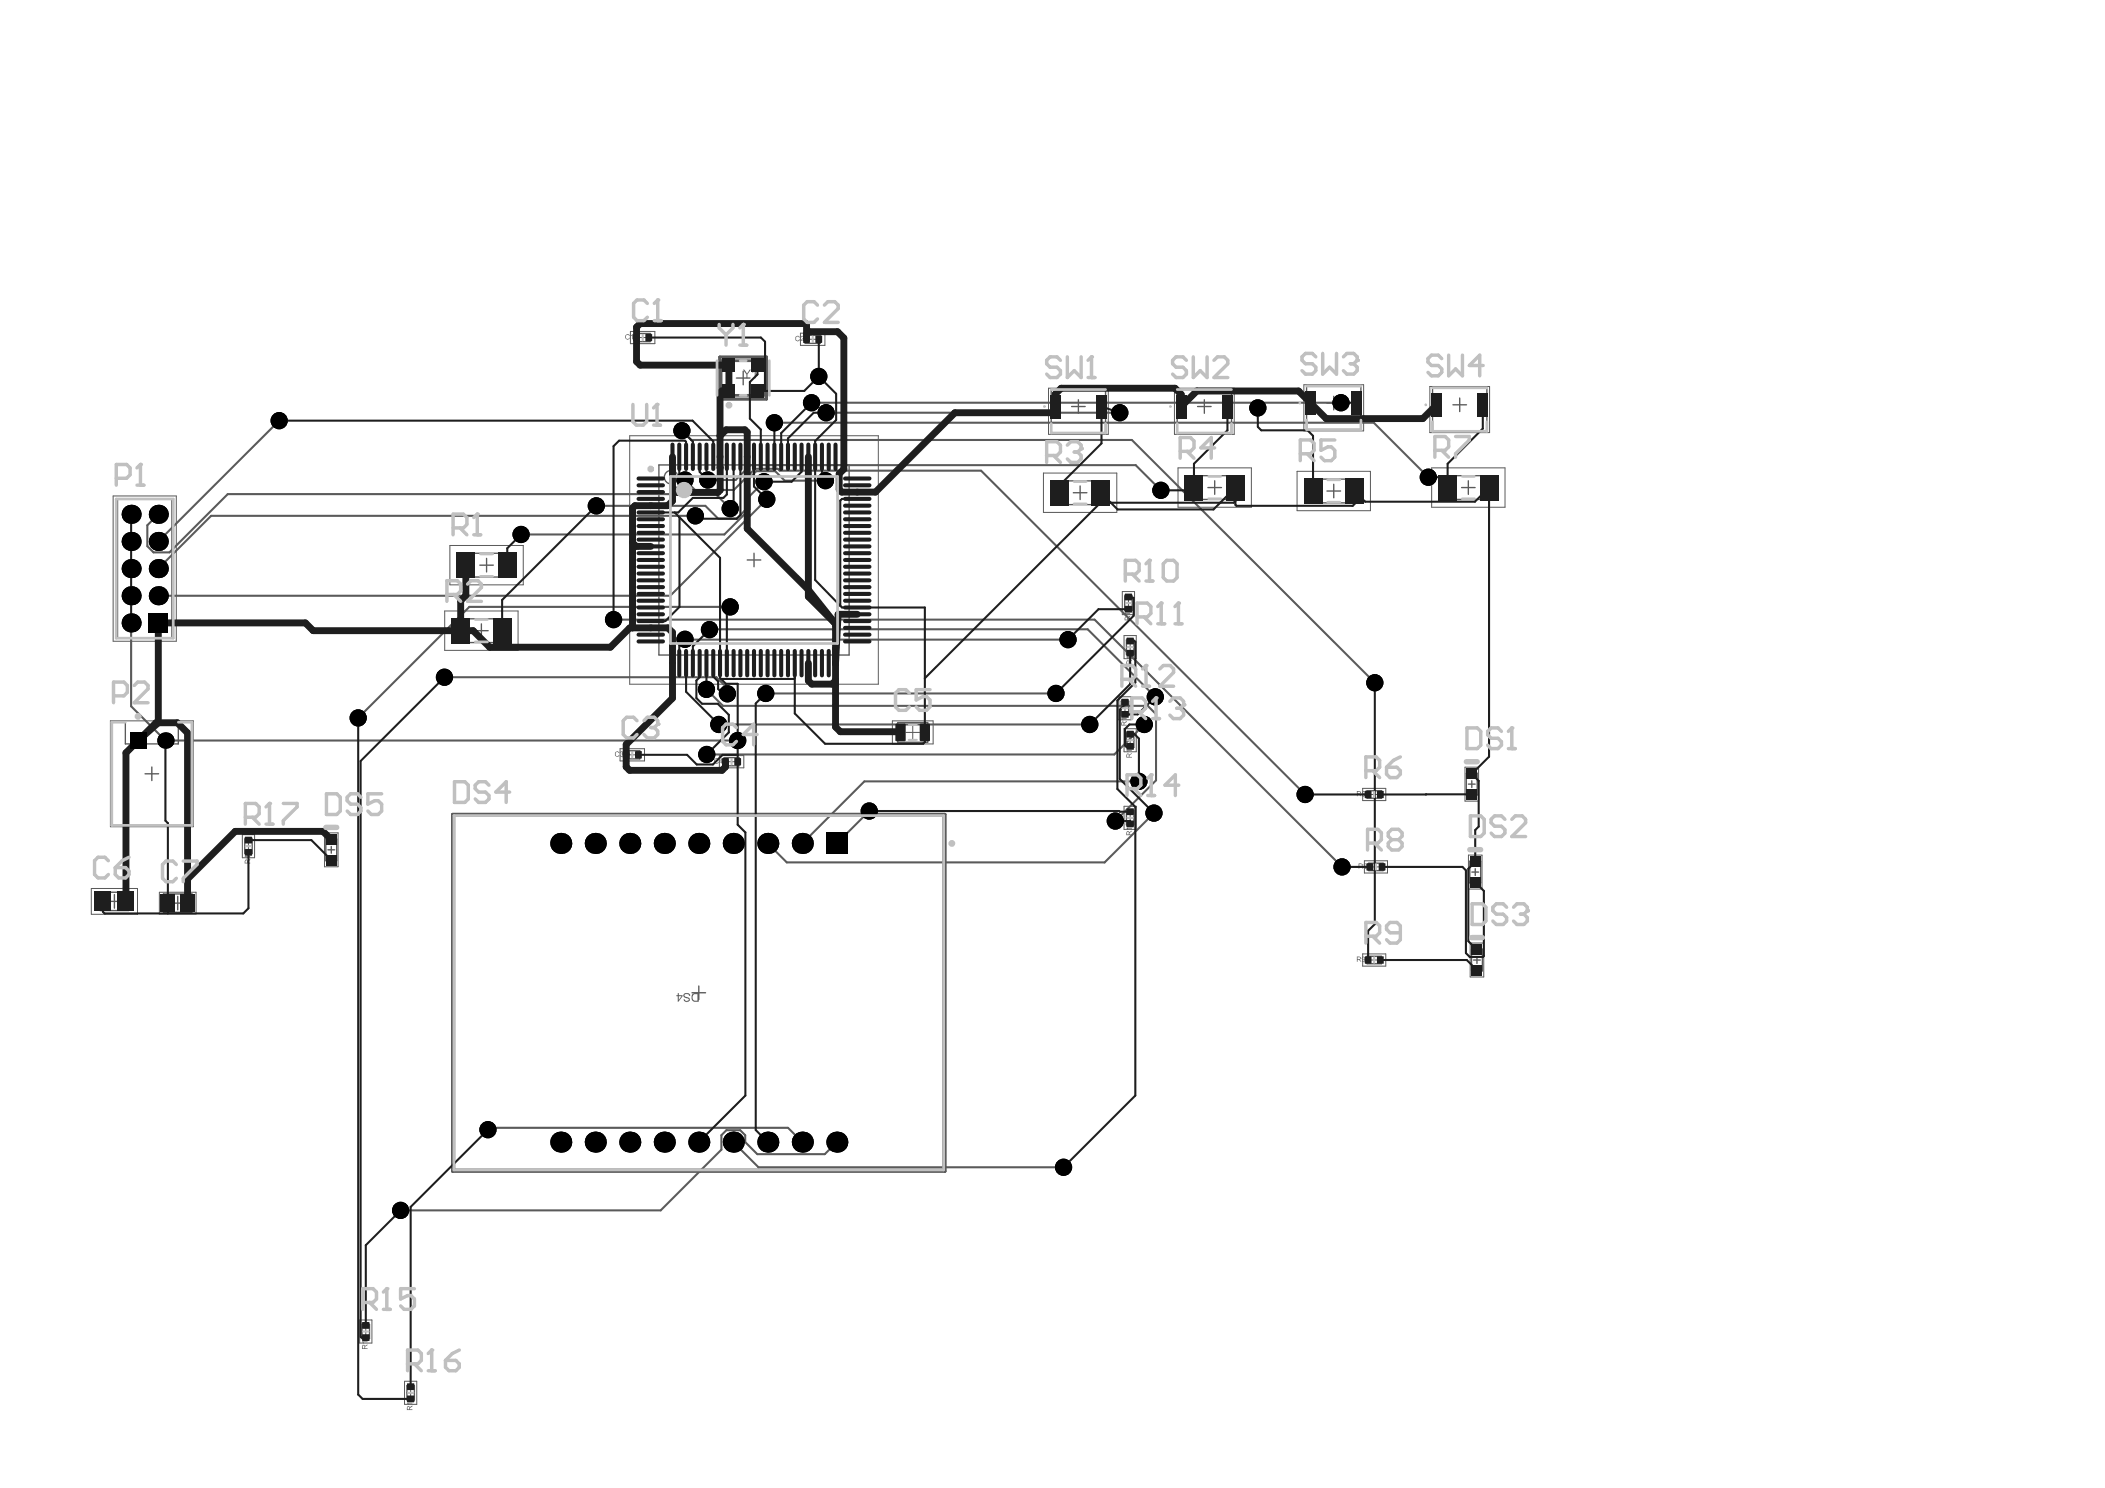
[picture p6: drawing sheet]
<svg xmlns="http://www.w3.org/2000/svg" width="297mm" height="210mm" viewBox="0 0 297 210" stroke-linecap="round" stroke-linejoin="round" font-family="sans-serif">
<g fill="#5a5a5a">
<path d="M88.2 47.3a.34 .34 0 0 1 .4-.2 .34 .34 0 0 1 .3 .3h-.1a.25 .25 0 0 0-.4-.1 .25 .25 0 0 0-.1 .3 .22 .22 0 0 0 .3 .2 .22 .22 0 0 0 .2-.2l.1 .1a.36 .36 0 0 1-.5 .1 .36 .36 0 0 1-.2-.5z"/>
<path d="M89 47.3l.3-.2v.8h-.1v-.6l-.1 .1z"/>
<path d="M112.3 47.5a.34 .34 0 0 1 .6 .1h-.1a.26 .26 0 0 0-.4 0 .26 .26 0 0 0 0 .4v.1h.2l.2-.2h.1a.36 .36 0 0 1-.6 .2 .36 .36 0 0 1 0-.6z"/>
<path d="M113 47.5a.25 .25 0 0 1 .4 0 .25 .25 0 0 1-.2 .4l-.1 .2h.3h-.5l.1-.1a.35 .35 0 0 0 .2-.5l-.1 .1h-.1z"/>
<path d="M86.8 106.2a.34 .34 0 0 1 .3-.2 .34 .34 0 0 1 .3 .2h-.1a.25 .25 0 0 0-.3-.1 .25 .25 0 0 0-.1 .4 .22 .22 0 0 0 .2 .2 .22 .22 0 0 0 .2-.2h.1a.36 .36 0 0 1-.5 .2 .36 .36 0 0 1-.1-.5z"/>
<path d="M87.5 106.1a.23 .23 0 0 1 .3-.1 .23 .23 0 0 1 .1 .4 .23 .23 0 0 1-.1 .3 .23 .23 0 0 1-.3-.1l.1-.1a.15 .15 0 0 0 .2 .2 .15 .15 0 0 0 .1-.2 .15 .15 0 0 0-.2-.1v-.1a.11 .11 0 0 0 .1-.1 .11 .11 0 0 0-.1-.1 .11 .11 0 0 0-.1 .1z"/>
<path d="M100.8 107.1a.34 .34 0 0 1 .6 .1h-.1a.26 .26 0 0 0-.4-.1 .26 .26 0 0 0 0 .4l.1 .1h.2l.1-.1h.1a.36 .36 0 0 1-.5 .2 .36 .36 0 0 1-.1-.6z"/>
<path d="M126.4 102.9a.34 .34 0 0 1 .6 .2h-.1a.26 .26 0 0 0-.4-.1 .26 .26 0 0 0 0 .4l.1 .1h.2l.1-.2 .1 .1a.36 .36 0 0 1-.5 .1 .36 .36 0 0 1-.1-.5z"/>
<path d="M127.1 102.9h.4h-.3v.2a.24 .24 0 0 1 .3 .1 .24 .24 0 0 1-.1 .3 .24 .24 0 0 1-.3-.1 .17 .17 0 0 0 .2 .2 .18 .18 0 0 0 .2-.3 .17 .17 0 0 0-.3 0l-.1-.1z"/>
<path d="M158.7 86.5h.8v.1h-.6l.1 .1-.1 .1z"/>
<path d="M158.9 92.7h.8v.1h-.6l.1 .2h-.1z"/>
<path d="M158.9 92.1h.8v.1h-.6l.1 .2h-.1z"/>
<path d="M158.2 101.3h.8v.1h-.6l.1 .2h-.1z"/>
<path d="M158.3 100.7a.42 .42 0 0 1 .5 .2l.1-.3h.1v.5l-.4-.4a.16 .16 0 0 0-.3 .1 .15 .15 0 0 0 .2 .2v.1l-.2-.1z"/>
<path d="M158.9 105.8h.8v.1h-.6l.1 .2h-.1z"/>
<path d="M159 105.2h.2l.1 .1a.24 .24 0 0 1 .4-.1 .24 .24 0 0 1-.2 .4v-.1a.16 .16 0 0 0 .1-.2 .16 .16 0 0 0-.2-.1 .16 .16 0 0 0-.1 .2l-.1-.1a.12 .12 0 0 0-.1 0 .12 .12 0 0 0-.1 .2h.2l-.1 .1-.2-.2z"/>
<path d="M158.9 116.8h.8v.1h-.6l.1 .1h-.1z"/>
<path d="M51.1 189.2h.8v.1h-.6l.1 .2h-.1z"/>
<path d="M51.1 188.5l.1 .3 .2 .1a.25 .25 0 0 1 .2-.4 .25 .25 0 0 1 .3 .3l-.1 .2h-.1l-.1-.1a.17 .17 0 0 0 .1-.2 .17 .17 0 0 0-.3 0 .17 .17 0 0 0 .1 .2h-.4z"/>
<path d="M57.4 197.9h.8v.1h-.6l.1 .1-.1 .1z"/>
<path d="M34.5 120.8h.8v.1h-.6l.1 .1-.1 .1z"/>
<path d="M34.6 120.1l.5 .2h.2v.1l-.7-.2v.3z"/>
<path d="M101.8 107.1l-.2 .4h.2zM101.8 107l.1 .5h.1l-.1 .2h-.1v-.2h-.3z"/>
<path d="M191.6 111.7v.2h.3a.12 .12 0 0 0 .1-.1 .12 .12 0 0 0-.2-.1zM191.5 111.6h.3a.22 .22 0 0 1 .3 .2 .22 .22 0 0 1-.2 .2l.2 .3-.3-.3h-.2v.3h-.1z"/>
<path d="M192.2 111.7l.3-.1 .1 .1h-.3l-.1 .3a.22 .22 0 0 1 .4 0 .22 .22 0 0 1-.1 .3 .22 .22 0 0 1-.3-.1zM192.3 112.1a.17 .17 0 0 0 .3 0 .17 .17 0 0 0-.3 0z"/>
<path d="M191.8 121.9v.2h.3a.12 .12 0 0 0 .1-.1 .12 .12 0 0 0-.1-.1zM191.7 121.8h.4a.22 .22 0 0 1 .2 .2 .22 .22 0 0 1-.2 .2l.2 .3-.3-.3h-.2v.3h-.1z"/>
<path d="M192.5 122a.1 .1 0 0 0 .2 0 .1 .1 0 0 0-.2 0zM192.5 122.3a.15 .15 0 0 0 .3 0 .15 .15 0 0 0-.3 0zM192.4 121.9a.21 .21 0 0 1 .4-.1 .21 .21 0 0 1 0 .3h-.1a.23 .23 0 0 1 .1 .4 .23 .23 0 0 1-.3 0 .23 .23 0 0 1 0-.4h-.1z"/>
<path d="M191.6 135v.3h.3a.12 .12 0 0 0 .1-.2 .12 .12 0 0 0-.2-.1zM191.5 134.9h.3a.22 .22 0 0 1 .3 .2 .22 .22 0 0 1-.2 .3l.2 .3-.3-.3h-.2v.3h-.1z"/>
<path d="M192.2 135.2a.2 .2 0 0 0 .4 0 .2 .2 0 0 0-.4 0zM192.2 135a.31 .31 0 0 1 .4 .1 .31 .31 0 0 1 0 .4 .17 .17 0 0 1-.2 .2 .17 .17 0 0 1-.2-.2l.1 .1a.21 .21 0 0 0 .2-.1 .21 .21 0 0 0 0-.2 .22 .22 0 0 1-.3 .1 .22 .22 0 0 1 0-.4z"/>
<path d="M158.8 87.1v.3h.2v-.2a.12 .12 0 0 0-.1-.2 .12 .12 0 0 0-.1 .1zM158.7 87l.2-.1 .2 .3v-.1l.4-.2v.1l-.4 .2v.2h.4v.1h-.8z"/>
<path d="M158.8 85.9v.2h.4a.13 .13 0 0 0 .2-.1 .13 .13 0 0 0-.2-.1h-.2zM158.7 85.9a.48 .48 0 0 1 .8 0 .41 .41 0 0 1-.4 .3 .41 .41 0 0 1-.4-.3z"/>
<path d="M159 93.3v.3h.3v-.3l-.2-.1zM159 93.2l.2-.1 .2 .2 .3-.2-.3 .3v.2h.3v.1h-.8z"/>
<path d="M158.3 102v.2h.3v-.2a.12 .12 0 0 0-.1-.1 .12 .12 0 0 0-.2 .1zM158.3 101.9l.2-.1 .1 .2v-.1l.4-.2v.2l-.4 .2v.1h.4v.1h-.8z"/>
<path d="M159 106.5v.3h.3v-.4h-.2zM159 106.3h.2l.2 .2 .3-.3-.3 .4v.2h.3v.1h-.8z"/>
<path d="M159 117.4v.3h.3v-.3l-.2-.1zM159 117.3l.2-.1 .2 .2 .3-.2-.3 .3v.2h.3v.1h-.8z"/>
<path d="M159.1 116.3l.3 .2v-.2zM158.9 116.2h.5l.1-.1 .2 .2h-.2v.3h-.1l-.5-.3z"/>
<path d="M51.2 189.9v.3h.2v-.2a.13 .13 0 0 0-.1-.2 .13 .13 0 0 0-.1 .1zM51.1 189.8l.3-.1 .1 .2 .4-.2v.1l-.4 .2v.2h.4v.1h-.8z"/>
<path d="M57.5 198.5v.3h.3v-.2a.12 .12 0 0 0-.1-.2 .12 .12 0 0 0-.2 .1zM57.5 198.4l.2-.1 .1 .3v-.1l.4-.2v.1l-.4 .2v.2h.4v.1h-.8z"/>
<path d="M57.5 197.3l.1-.1v.1a.17 .17 0 0 0 0 .2 .17 .17 0 0 0 .2 0h-.1a.24 .24 0 0 1 .3-.3 .24 .24 0 0 1 .2 .3 .24 .24 0 0 1-.4 .1 .29 .29 0 0 1-.3-.3zM57.8 197.4a.16 .16 0 0 0 .3 0 .16 .16 0 0 0-.3 0z"/>
<path d="M34.6 121.4v.3h.3v-.2a.12 .12 0 0 0-.1-.2 .12 .12 0 0 0-.2 .1zM34.6 121.3l.2-.1 .2 .3v-.1l.3-.2v.1l-.3 .2v.2h.3v.1h-.8z"/>
</g>
<path d="M101.6 50.4h6.6v5.9h-6.6zM101.8 50.9h6.2v4.9h-6.2zM63.9 114.9h69.5v50.3h-69.5zM64.1 115.1h69.1v49.9h-69.1z" fill="none" stroke="#5a5a5a" stroke-width=".38"/>
<g fill="none" stroke="#5a5a5a" stroke-width=".14">
<path d="M89 46.8h3.4v1.7h-3.4zM90.2 47.6h1M90.7 47.1v1M113 47h3.4v1.7h-3.4zM114.2 47.9h1M114.7 47.3v1.1M148 54.8h8.4v6.5h-8.4zM165.7 54.8h8.5v6.5h-8.5zM184 54.3h8.4v6.5h-8.4zM201.8 54.5h8.4v6.5h-8.4zM16 70h8.9v20.5h-8.9zM63.5 76.9h10.3v5.6h-10.3z"/>
<path d="M88.9 61.5h35v35h-35zM147.2 66.7h10.4v5.6h-10.4zM166.2 66h10.4v5.6h-10.4zM183 66.5h10.4v5.5h-10.4zM202 66h10.4v5.6h-10.4zM62.8 86.2h10.3v5.5h-10.3zM157.9 98.3h1.7v3.2h-1.7zM158.2 99.9h1.1M158.4 83.4h1.7v3.3h-1.7zM158.6 89.7h1.7v3.2h-1.7zM158.7 85.1h1.1M158.7 99.4v1"/>
<path d="M158.9 91.3h1.1M159.2 84.5v1.1M159.5 90.8v1M15.6 101.7h11.7v14.9h-11.7zM34.2 117.7h1.7v3.3h-1.7zM34.5 119.4h1.1M35.1 118.8v1.1M45.8 117.5h1.9v4.8h-1.9zM87.5 105.6h3.4v1.7h-3.4zM88.7 106.5h1.1M89.2 106v1M101.5 106.6h3.5v1.7h-3.5z"/>
<path d="M102.7 107.5h1.1M103.2 106.9v1.1M125.9 101.7h5.8v3.2h-5.8zM127.8 103.3h2M128.8 102.4v1.9M158.6 102.8h1.7v3.2h-1.7zM158.6 113.7h1.7v3.3h-1.7zM158.9 104.4h1.1M158.9 115.4h1.1M159.5 103.9v1M159.5 114.8v1.1M192.3 111.2h3.2v1.7h-3.2z"/>
<path d="M193.4 112.1h1M193.9 111.5v1.1M206.7 108.2h1.9v4.8h-1.9zM12.9 125.3h6.5v3.7h-6.5zM22.5 125.9h5.2v3h-5.2zM192.3 134.6h3.2v1.7h-3.2zM192.5 121.4h3.3v1.8h-3.3zM193.4 135.4h1M193.6 122.3h1.1M193.9 134.9v1.1M194.2 121.8v1M207.2 120.6h1.9v4.8h-1.9z"/>
<path d="M207.5 133h1.9v4.8h-1.9zM50.8 186.2h1.7v3.3h-1.7zM51.1 187.8h1M51.6 187.3v1.1M57.1 194.8h1.7v3.3h-1.7zM57.4 196.5h1.1M57.9 195.9v1.1"/>
</g>
<g fill="none" stroke="#5a5a5a" stroke-width=".19">
<path d="M89.6 47h2.1v1.2h-2.1zM113.6 47.3h2.1v1.1h-2.1zM148.3 55h7.7v6.1h-7.7zM151.2 57.3h1.9M152.2 56.4v1.9M166.1 55h7.7v6.1h-7.7zM169 57.3h1.9M169.9 56.4v1.9M184.4 54.5h7.6v6.1h-7.6zM187.2 56.9h2M188.2 55.9v1.9M202.1 54.7h7.7v6.1h-7.7z"/>
<path d="M205 57.1h1.9M206 56.1v2M16.6 70.4h7.7v19.6h-7.7zM65.5 78h6.3v3.4h-6.3zM67.7 79.7h1.9M68.7 78.8v1.9M93 65.6h26.8v26.8h-26.8zM105.4 79h2M106.4 78v2M149.3 67.8h6.3v3.4h-6.3zM151.5 69.5h1.9M152.4 68.5v2"/>
<path d="M168.2 67.1h6.4v3.4h-6.4zM170.4 68.8h2M171.4 67.8v1.9M185 67.6h6.4v3.3h-6.4zM187.2 69.3h2M188.2 68.3v1.9M204 67.1h6.4v3.4h-6.4zM206.2 68.8h2M207.2 67.8v1.9M64.8 87.3h6.3v3.3h-6.3zM67 89h1.9M67.9 88v1.9"/>
<path d="M158.2 98.9h1.1v2h-1.1zM158.7 84.1h1.1v2h-1.1zM158.9 90.3h1.1v2h-1.1zM15.8 101.9h1.9v3h7.5v-3h1.9v14.5h-11.3zM17.7 101.9h.1M20.5 109.2h1.9M21.4 108.2v1.9M34.5 118.4h1.1v2h-1.1zM46 118.3h1.5v3.1h-1.5zM46.3 119.9h.9M46.7 119.4v1M88.2 105.9h2.1v1.2h-2.1z"/>
<path d="M102.2 106.9h2.1v1.1h-2.1zM126.7 101.9h4.2v2.8h-4.2zM158.9 103.4h1.1v2h-1.1zM158.9 114.4h1.1v2h-1.1zM192.9 111.5h2v1.1h-2zM206.9 109.1h1.6v3h-1.6zM207.2 110.6h1M207.7 110.1v1M14.1 125.9h4.1v2.5h-4.1zM15.2 127.2h1.9M16.1 126.2v1.9M23.1 126.1h4v2.6h-4z"/>
<path d="M24.1 127.4h1.9M25.1 126.4v2M192.9 134.9h2v1.1h-2zM193.2 121.8h2v1h-2zM207.4 121.5h1.5v3.1h-1.5zM207.6 133.9h1.6v3.1h-1.6zM207.7 123h1M207.9 135.4h1M208.2 122.5v1M208.4 134.9v1M51.1 186.8h1v2h-1zM57.4 195.5h1.1v2h-1.1z"/>
</g>
<g fill="#5a5a5a">
<path d="M96.5 140.2l.2-.1h.2a.36 .36 0 0 1 .5 .4h-.2a.35 .35 0 0 0-.3-.3 .35 .35 0 0 0-.3 .2l.3 .2a.38 .38 0 0 1 .4 .2 .38 .38 0 0 1-.2 .5 .44 .44 0 0 1-.6-.3h.1a.27 .27 0 0 0 .3 .2 .27 .27 0 0 0 .2-.3l-.1-.1a.47 .47 0 0 1-.5-.6z"/>
<path d="M104.8 52.1h.2l.4 .6 .4-.6h.2l-.5 .7v.6h-.2v-.6z"/>
<path d="M106.2 52.4l.3-.3h.1v1.3h-.1v-1l-.3 .2z"/>
<path d="M97.8 140.3v.2a.41 .41 0 0 0 .3 .7h.3v-1h-.4zM97.7 140.2l.2-.1h.7v1.2h-.5a.58 .58 0 0 1-.5-.9z"/>
<path d="M95.8 140.5v.6l.4-.6zM95.6 140.1h.2v.3h.5v.1l-.6 .8h-.1v-.8h-.2v-.1h.2z"/>
</g>
<g fill="none" stroke="#5a5a5a" stroke-width=".19">
<path d="M103.9 53.3h1.9M104.9 52.4v1.9M98.6 139.1v1.9M97.6 140h2"/>
<circle cx="94.7" cy="67.3" r=".96"/>
</g>
<g fill="none" stroke="#5a5a5a" stroke-width=".29">
<path d="M39.4 59.3l-17.1 17.1M109.3 59.6h84.6l7.6 7.7M114.5 56.8h74.7M116.6 58.2h41.4M178.2 56.8l-.7 .7M96.2 60.8l1.3 1.3h62.2l34.3 34.2M96.7 67.7l1.4 1.4h5.5l2.9-3h3.3l.2 .3h28.4l45.8 45.7M98.1 72.8h-68.3l-7.5 7.4M99.9 67.7h3.9l2.1-2.1h54.4l3.5 3.6M103 71.7l-2-2h-68.9l-8.2 8.2h-2.2l-.9-.9v-2.9l1.5-1.6M107.8 68l-2 2v1.8l-3.6 3.6h-28.7M108.2 70.4l-13.6 13.6h-72.3"/>
<path d="M116.5 67.8h-5.8l-1.3-1.3h-2.7l-1.3 1.3v3.9l-1.4 1.5h-2.7l-1.8-1.8h-15.4M18.5 87.9v11.7l4.8 4.9h80.8M62.7 95.5h38.4l1.5 1.6v.8M86.6 87.4h67.9l34.9 34.9M96.7 90.2h54M99.7 97.2l2.3 2.4h60l1.1 1.1v9.4l-5.7 5.7M100.1 88.8h53.4l9.5 9.5M103 85.6h-36.8l-15.7 15.7M108.1 97.8h40.9M101.4 102.2h52.4M122.7 114.4l-4.6 4.6M160.7 110.2h-38.7l-8.8 8.8"/>
<path d="M161.5 102.2l-4.3 4.2h-57.5M162.8 114.7l-6.9 7h-44.9l-2.7-2.7M68.9 159.4l.2-.3h42.1l2 2M103.5 161.1l3.5 3.6h43.1M118.1 161.1l-1.7 1.7h-9.5l-1.7-1.7v-1l-.7-.7h-2l-.7 .7v2.1l-8.6 8.5h-36.7"/>
</g>
<g fill="#000">
<circle cx="39.4" cy="59.3" r="1.22"/>
<circle cx="109.3" cy="59.6" r="1.22"/>
<circle cx="114.5" cy="56.8" r="1.22"/>
<circle cx="115.5" cy="53.1" r="1.22"/>
<circle cx="116.6" cy="58.2" r="1.22"/>
<circle cx="158" cy="58.2" r="1.22"/>
<circle cx="177.5" cy="57.5" r="1.22"/>
<circle cx="189.2" cy="56.8" r="1.22"/>
<circle cx="18.5" cy="76.4" r="1.34"/>
<circle cx="18.5" cy="72.5" r="1.34"/>
<circle cx="22.3" cy="76.4" r="1.34"/>
<circle cx="22.3" cy="72.5" r="1.34"/>
<circle cx="73.5" cy="75.4" r="1.22"/>
<circle cx="84.1" cy="71.4" r="1.22"/>
<circle cx="96.2" cy="60.8" r="1.22"/>
<circle cx="96.7" cy="67.7" r="1.22"/>
<circle cx="98.1" cy="72.8" r="1.22"/>
<circle cx="99.9" cy="67.7" r="1.22"/>
<circle cx="103" cy="71.7" r="1.22"/>
<circle cx="107.8" cy="68" r="1.22"/>
<circle cx="108.2" cy="70.4" r="1.22"/>
<circle cx="116.5" cy="67.8" r="1.22"/>
<circle cx="163.8" cy="69.2" r="1.22"/>
<circle cx="201.6" cy="67.3" r="1.22"/>
<circle cx="18.5" cy="87.9" r="1.34"/>
<circle cx="18.5" cy="84" r="1.34"/>
<circle cx="18.5" cy="80.2" r="1.34"/>
<circle cx="22.3" cy="80.2" r="1.34"/>
<circle cx="22.3" cy="84" r="1.34"/>
<circle cx="62.7" cy="95.5" r="1.22"/>
<circle cx="86.6" cy="87.4" r="1.22"/>
<circle cx="96.7" cy="90.2" r="1.22"/>
<circle cx="99.7" cy="97.2" r="1.22"/>
<circle cx="100.1" cy="88.8" r="1.22"/>
<circle cx="102.6" cy="97.9" r="1.22"/>
<circle cx="103" cy="85.6" r="1.22"/>
<circle cx="108.1" cy="97.8" r="1.22"/>
<circle cx="149" cy="97.8" r="1.22"/>
<circle cx="150.7" cy="90.2" r="1.22"/>
<circle cx="163" cy="98.3" r="1.22"/>
<circle cx="194" cy="96.3" r="1.22"/>
<circle cx="23.3" cy="104.5" r="1.15"/>
<circle cx="50.5" cy="101.3" r="1.22"/>
<circle cx="79.1" cy="119" r="1.49"/>
<circle cx="84" cy="119" r="1.49"/>
<circle cx="88.9" cy="119" r="1.49"/>
<circle cx="93.7" cy="119" r="1.49"/>
<circle cx="98.6" cy="119" r="1.49"/>
<circle cx="99.7" cy="106.4" r="1.22"/>
<circle cx="101.4" cy="102.2" r="1.22"/>
<circle cx="103.5" cy="119" r="1.49"/>
<circle cx="104.1" cy="104.5" r="1.22"/>
<circle cx="108.3" cy="119" r="1.49"/>
<circle cx="113.2" cy="119" r="1.49"/>
<circle cx="122.7" cy="114.4" r="1.22"/>
<circle cx="153.8" cy="102.2" r="1.22"/>
<circle cx="157.4" cy="115.8" r="1.22"/>
<circle cx="160.7" cy="110.2" r="1.22"/>
<circle cx="161.5" cy="102.2" r="1.22"/>
<circle cx="162.8" cy="114.7" r="1.22"/>
<circle cx="184.2" cy="112.1" r="1.22"/>
<circle cx="189.4" cy="122.3" r="1.22"/>
<circle cx="68.9" cy="159.4" r="1.22"/>
<circle cx="56.5" cy="170.7" r="1.22"/>
<circle cx="79.1" cy="161.1" r="1.49"/>
<circle cx="84" cy="161.1" r="1.49"/>
<circle cx="88.9" cy="161.1" r="1.49"/>
<circle cx="93.7" cy="161.1" r="1.49"/>
<circle cx="98.6" cy="161.1" r="1.49"/>
<circle cx="103.5" cy="161.1" r="1.49"/>
<circle cx="108.3" cy="161.1" r="1.49"/>
<circle cx="113.2" cy="161.1" r="1.49"/>
<circle cx="118.1" cy="161.1" r="1.49"/>
<circle cx="150.1" cy="164.7" r="1.22"/>
</g>
<g fill="#000">
<path d="M21 86.5h2.7v2.7h-2.7z" fill-rule="evenodd"/>
<path d="M21 86.5h2.7v2.7h-2.7z" fill-rule="evenodd"/>
<path d="M18.4 103.3h2.3v2.3h-2.3z" fill-rule="evenodd"/>
<path d="M18.4 103.3h2.3v2.3h-2.3z" fill-rule="evenodd"/>
<path d="M116.6 117.5h3v3h-3z" fill-rule="evenodd"/>
<path d="M116.6 117.5h3v3h-3z" fill-rule="evenodd"/>
</g>
<g fill="none" stroke="#1e1e1e" stroke-width=".97">
<path d="M113.8 47.1l.4-.3h4l.9 .9v18.5l-.7 .6v2.3l.4 .3h4.7l11.2-11.2h14.2v-2.6l.8-.8h16.1l.9 .8v1.7l2.2-2.1h14.3l3.9 3.8h13.7l1.9-1.9M113.8 47.9v-2.2l-.1-.1h-23.4l-.5 .6v4.8l.5 .5h12.6v3.6h-1l-.3 .3v13.7l-.3 .4h-5.7l-.7-.7M65.7 79.7v4.3l-.7 .7v4.3M89.3 76.6l.5 .5h2M94.9 64.4v6.3l-.7 .6h-4.6l-.3 .4v16.9M101.6 61.5l.9-.9h2.6l.3 .4v13.6l8.7 8.6 3.8 4.8M114.1 64.4v19.8l3.8 3.8M114.1 93.5v2.5l.5 .5h2.8l.5-.5M117.9 88v14.5l.7 .7h8.5v.1M121 86.7h-2.7l-.4 6.8M19.5 104.5l2.8-2.5v-14.1h20.8l1.1 1.1h22.6l2.3 2.3h17l2.8-2.7h5.4l.6 .6v9.3l-6.5 6.5v3.2l.4 .5h13.1l.5-.5v-.7M46.7 118.4l-1.1-1.1h-12.4l-6.7 6.7"/>
<path d="M17.8 127.2v-21l4.2-4.2h3l1.5 1.4v24"/>
</g>
<g fill="none" stroke="#1e1e1e" stroke-width=".29">
<path d="M39.4 59.3h58.3l2.9 3v2.1M91.5 47.6h15.9l.6 .6v6.9M106.9 51.5v1.3l-1.1 1.1v5.1l1.6 1.6v3.8M109.3 59.6v4.8M114.5 56.8l-4.3 4.3v3.3M115.5 53.1l2.5 2.4v3.8l-3 2.9v19.6l3.6 3.7M115.5 53.1l-2 2h-6.6M115.5 47.9v5.2M116.6 58.2h-1.8l-3.6 3.6v2.6M158 58.2l-2.6-.9v5.3l-5.9 5.9v1M173.2 57.3v3.4l-4.7 4.7v3.8h-4.7M177.5 57.5v2.7l.5 .5h6.5l.8 .8v7.8"/>
<path d="M189.2 56.8l2.3 .1M209.2 57.1v3.4l-4.9 4.9v3.4M18.5 72.5v15.4M73.5 75.4l-1.9 1.9v2.4M84.1 71.4l-13.2 13.2v4.4M95.2 72.3l6.4 6.4v16.9l.8 .9h1.7v19.8l1.1 1.1v37.1l-6.6 6.6M95.9 64.4v2.5l.8 .8M95.9 73v12.6l-2 2h-2.1M96.2 60.8l1.6 1.5v2.1M96.8 64.4v-2.1l-.1-.1h-9.3l-.8 .7v24.5M98.7 64.4v2.2l1.2 1.1M102.6 64.4v5.4l-.5 .4h-4.3l-2.1 2.1h-3.9"/>
<path d="M103.5 64.4v6.9l-.5 .4M104.5 64.4v8.3l-.5 .5h-5.5l-.4-.4M106.4 64.4v4.2l1.8 1.8M113.1 64.4v2.1l-1.4 1.5h-3.9M116 64.4v2.9l.5 .5M121 70.4h-2.2l-.2 .2v14.9M155.3 69.5l2.4 2.4h13.5l3.1-3.1v2.4l.2 .2h16.4l.2-.3v-1.8l1.5 1.5h15.5l2-2v37.9l-2.4 2.5 1 1v6.4l-.5 .5v4.5l-1 1v10.2l1.2 1.2M174.3 70.7l-.2 .2h-18.8l-24.8 24.8M201.5 67.3h2.8M62.7 95.5l-11.8 11.9v81.2l.1 .1h.6M96.7 90.2l-.8 .8v2.5M96.8 93.5v4.1l4.6 4.6"/>
<path d="M98.7 93.5v2l-.4 .5v2.5l.8 .8h2.2l1.5 1.5v2.5l-3.1 3.1M99.7 93.5v3.7M100.1 88.8l-2.3 2.4v2.3M100.6 93.5v1.9l.7 .7v1.1l.7 .7h.6M103 85.6l-.4 .5v7.4M108.1 97.8l-1.5 1.4v60.2l1.7 1.7M112.2 95.7l-.2 .1h-10.3M118.6 85.5l.2 .2h11.7v19l-.2 .2h-13.9l-4.2-4.3v-7.1M158.7 99v.4l-.7 .7v9.8l4.8 4.8M159.2 84.2l.8 .1v2.6l-11 10.9M159.2 85.9h-4.2l-4.3 4.3M159.5 92.1v4.4l-5.7 5.7"/>
<path d="M159.5 90.4h.6l.1 .1v5.8l-2.5 2.5v12.5l2.5 2.5v40.7l-10.1 10.2M163 98.3l-2.5 2.5h-1.8M194 96.3v34.1l-.9 .9v4.1M23.3 104.5v11.3l.4 .3v12.8M35.1 118.5h8.8l2.8 2.8M50.5 101.3v95.4l.7 .6h6.7M90.1 106.5h6.9l1.3 1.3h2.3l1.4-1.3h2.1M122.7 114.4h35.2l.1 .1h1.5M157.4 115.8h2.1v.4M159.5 103.6h.6l.6 .6v6M161.5 102.2h-2.1l-.7 .6v2.4l.2 .1h.6M184.2 112.1h8.9"/>
<path d="M207.7 112l-12.9 .1M35.1 120.2v7.9l-.8 .8h-19.5l-.3-.3v-1.4M189.4 122.3h3.9M194.8 135.4h12.2l1.4 1.5M195 122.3h11.4l.5 .5v11.7l.5 .5h1.9l.1-.1v-9.2l-1.2-1.2M68.9 159.4l-11 10.9v25.3M56.5 170.7l-4.9 5v11.3"/>
</g>
<g fill="#1e1e1e">
<path d="M89.3 47.2l.2-.1h.7l.1 .1v.8l-.1 .1h-.7l-.2-.1z" fill-rule="evenodd"/>
<path d="M91.1 47.2l.1-.1h.7l.1 .1v.8l-.1 .1h-.7l-.1-.1z" fill-rule="evenodd"/>
<path d="M113.3 47.5l.2-.2h.7l.1 .2v.8l-.1 .1h-.7l-.2-.1z" fill-rule="evenodd"/>
<path d="M115.1 47.5l.1-.2h.7l.1 .2v.8l-.1 .1h-.7l-.1-.1z" fill-rule="evenodd"/>
<path d="M87.9 106.1l.1-.1h.7l.1 .1v.8l-.1 .1h-.7l-.1-.1z" fill-rule="evenodd"/>
<path d="M89.6 106.1l.1-.1h.7l.2 .1v.8l-.2 .1h-.7l-.1-.1z" fill-rule="evenodd"/>
<path d="M101.9 107l.1-.1h.7l.2 .1v.9l-.2 .1h-.7l-.1-.1z" fill-rule="evenodd"/>
<path d="M103.6 107l.1-.1h.8l.1 .1v.9l-.1 .1h-.8l-.1-.1z" fill-rule="evenodd"/>
<path d="M126.3 102.3l.2-.2h1.1l.2 .2v2.1l-.2 .2h-1.1l-.2-.2z" fill-rule="evenodd"/>
<path d="M129.8 102.3l.2-.2h1.1l.1 .2v2.1l-.1 .2h-1.1l-.2-.2z" fill-rule="evenodd"/>
<path d="M16.6 125.8h2.3v2.7h-2.3z" fill-rule="evenodd"/>
<path d="M13.4 125.8h2.3v2.7h-2.3z" fill-rule="evenodd"/>
<path d="M22.7 126.2h2v2.4h-2z" fill-rule="evenodd"/>
<path d="M25.5 126.2h2v2.4h-2z" fill-rule="evenodd"/>
<path d="M206.9 108.4h1.6v1.5h-1.6z" fill-rule="evenodd"/>
<path d="M206.9 111.3h1.6v1.5h-1.6z" fill-rule="evenodd"/>
<path d="M207.4 120.8h1.5v1.5h-1.5z" fill-rule="evenodd"/>
<path d="M207.4 123.7h1.5v1.5h-1.5z" fill-rule="evenodd"/>
<path d="M207.6 133.2h1.6v1.6h-1.6z" fill-rule="evenodd"/>
<path d="M207.6 136.1h1.6v1.5h-1.6z" fill-rule="evenodd"/>
<path d="M46 117.7h1.5v1.5h-1.5z" fill-rule="evenodd"/>
<path d="M46 120.5h1.5v1.6h-1.5z" fill-rule="evenodd"/>
<path d="M70.3 78h2.6v3.5h-2.6z" fill-rule="evenodd"/>
<path d="M64.4 78h2.6v3.5h-2.6z" fill-rule="evenodd"/>
<path d="M69.6 87.2h2.5v3.5h-2.5z" fill-rule="evenodd"/>
<path d="M63.7 87.2h2.6v3.5h-2.6z" fill-rule="evenodd"/>
<path d="M154 67.7h2.6v3.6h-2.6z" fill-rule="evenodd"/>
<path d="M148.2 67.7h2.6v3.6h-2.6z" fill-rule="evenodd"/>
<path d="M173 67h2.6v3.5h-2.6z" fill-rule="evenodd"/>
<path d="M167.2 67h2.6v3.5h-2.6z" fill-rule="evenodd"/>
<path d="M189.8 67.5h2.6v3.5h-2.6z" fill-rule="evenodd"/>
<path d="M184 67.5h2.6v3.5h-2.6z" fill-rule="evenodd"/>
<path d="M192.6 111.7l.1-.2h.7l.1 .2v.8l-.1 .1h-.7l-.1-.1z" fill-rule="evenodd"/>
<path d="M194.3 111.7l.1-.2h.7l.2 .2v.8l-.2 .1h-.7l-.1-.1z" fill-rule="evenodd"/>
<path d="M208.8 67h2.6v3.5h-2.6z" fill-rule="evenodd"/>
<path d="M203 67h2.6v3.5h-2.6z" fill-rule="evenodd"/>
<path d="M192.8 121.9l.1-.1h.8l.1 .1v.8l-.1 .1h-.8l-.1-.1z" fill-rule="evenodd"/>
<path d="M194.5 121.9l.2-.1h.7l.1 .1v.8l-.1 .1h-.7l-.2-.1z" fill-rule="evenodd"/>
<path d="M192.6 135l.1-.1h.7l.1 .1v.8l-.1 .2h-.7l-.1-.2z" fill-rule="evenodd"/>
<path d="M194.3 135l.1-.1h.7l.2 .1v.8l-.2 .2h-.7l-.1-.2z" fill-rule="evenodd"/>
<path d="M158.7 85.6l.1-.1h.8l.2 .1v.7l-.2 .1h-.8l-.1-.1z" fill-rule="evenodd"/>
<path d="M158.7 83.9l.1-.2h.8l.2 .2v.7l-.2 .1h-.8l-.1-.1z" fill-rule="evenodd"/>
<path d="M158.9 91.8l.2-.1h.8l.1 .1v.7l-.1 .1h-.8l-.2-.1z" fill-rule="evenodd"/>
<path d="M158.9 90.1l.2-.2h.8l.1 .2v.7l-.1 .1h-.8l-.2-.1z" fill-rule="evenodd"/>
<path d="M158.2 100.4l.1-.1h.9l.1 .1v.7l-.1 .2h-.9l-.1-.2z" fill-rule="evenodd"/>
<path d="M158.2 98.7l.1-.1h.9l.1 .1v.7l-.1 .1h-.9l-.1-.1z" fill-rule="evenodd"/>
<path d="M158.9 104.9l.2-.1h.8l.1 .1v.7l-.1 .2h-.8l-.2-.2z" fill-rule="evenodd"/>
<path d="M158.9 103.2l.2-.1h.8l.1 .1v.7l-.1 .1h-.8l-.2-.1z" fill-rule="evenodd"/>
<path d="M158.9 115.9l.2-.1h.8l.1 .1v.7l-.1 .1h-.8l-.2-.1z" fill-rule="evenodd"/>
<path d="M158.9 114.1l.2-.1h.8l.1 .1v.8l-.1 .1h-.8l-.2-.1z" fill-rule="evenodd"/>
<path d="M51.1 188.3l.1-.1h.8l.1 .1v.8l-.1 .1h-.8l-.1-.1z" fill-rule="evenodd"/>
<path d="M51.1 186.6l.1-.1h.8l.1 .1v.7l-.1 .1h-.8l-.1-.1z" fill-rule="evenodd"/>
<path d="M57.4 197l.1-.1h.9l.1 .1v.7l-.1 .1h-.9l-.1-.1z" fill-rule="evenodd"/>
<path d="M57.4 195.3l.1-.2h.9l.1 .2v.7l-.1 .1h-.9l-.1-.1z" fill-rule="evenodd"/>
<path d="M34.5 119.9l.2-.1h.8l.1 .1v.7l-.1 .1h-.8l-.2-.1z" fill-rule="evenodd"/>
<path d="M34.5 118.1l.2-.1h.8l.1 .1v.8l-.1 .1h-.8l-.2-.1z" fill-rule="evenodd"/>
<path d="M148.1 55.7h1.6v3.3h-1.6z" fill-rule="evenodd"/>
<path d="M154.7 55.7h1.5v3.3h-1.5z" fill-rule="evenodd"/>
<path d="M165.9 55.7h1.6v3.3h-1.6z" fill-rule="evenodd"/>
<path d="M172.4 55.7h1.6v3.3h-1.6z" fill-rule="evenodd"/>
<path d="M184.2 55.2h1.5v3.3h-1.5z" fill-rule="evenodd"/>
<path d="M190.7 55.2h1.5v3.3h-1.5z" fill-rule="evenodd"/>
<path d="M202 55.5h1.5v3.2h-1.5z" fill-rule="evenodd"/>
<path d="M208.5 55.5h1.5v3.2h-1.5z" fill-rule="evenodd"/>
</g>
<g fill="#1e1e1e">
<path d="M89.4 47.1h.1v.1h-.2z"/>
<path d="M89.3 48h.2v.1z"/>
<path d="M90.2 48h.1l-.1 .1z"/>
<path d="M90.2 47.1l.1 .1h-.1z"/>
<path d="M91.1 47.1h.1v.1h-.1z"/>
<path d="M91.1 48h.1v.1z"/>
<path d="M91.9 48h.1l-.1 .1z"/>
<path d="M91.9 47.1l.1 .1h-.1z"/>
<path d="M113.4 47.4l.1-.1v.2h-.2z"/>
<path d="M113.3 48.3h.2v.1z"/>
<path d="M114.2 48.3h.1l-.1 .1z"/>
<path d="M114.2 47.3l.1 .2h-.1z"/>
<path d="M115.1 47.4l.1-.1v.2h-.1z"/>
<path d="M115.1 48.3h.1v.1z"/>
<path d="M115.9 48.3h.1l-.1 .1z"/>
<path d="M115.9 47.3l.1 .2h-.1z"/>
<path d="M87.9 106h.1v.1h-.1z"/>
<path d="M87.9 106.9h.1v.1z"/>
<path d="M88.7 106.9h.1l-.1 .1z"/>
<path d="M88.7 106l.1 .1h-.1z"/>
<path d="M89.6 106h.1v.1h-.1z"/>
<path d="M89.6 106.9h.1v.1z"/>
<path d="M90.4 106.9h.2l-.2 .1z"/>
<path d="M90.4 106l.2 .1h-.2z"/>
<path d="M101.9 107l.1-.1v.1h-.1z"/>
<path d="M101.9 107.9h.1v.1z"/>
<path d="M102.7 107.9h.2l-.2 .1z"/>
<path d="M102.7 106.9l.2 .1h-.2z"/>
<path d="M103.7 107v-.1v.1h-.1z"/>
<path d="M103.6 107.9h.1v.1z"/>
<path d="M104.5 107.9h.1l-.1 .1z"/>
<path d="M104.5 106.9l.1 .1h-.1z"/>
<path d="M126.4 102.1h.1v.2h-.2z"/>
<path d="M126.3 104.4h.2v.2z"/>
<path d="M127.6 104.4h.2l-.2 .2z"/>
<path d="M127.6 102.1l.2 .2h-.2z"/>
<path d="M129.8 102.1h.2v.2h-.2z"/>
<path d="M129.8 104.4h.2v.2z"/>
<path d="M131.1 104.4h.1l-.1 .2z"/>
<path d="M131.1 102.1l.1 .2h-.1z"/>
<path d="M192.6 111.6l.1-.1v.2h-.1z"/>
<path d="M192.6 112.5h.1v.1z"/>
<path d="M193.4 112.5h.1l-.1 .1z"/>
<path d="M193.4 111.5l.1 .2h-.1z"/>
<path d="M194.3 111.6l.1-.1v.2h-.1z"/>
<path d="M194.3 112.5h.1v.1z"/>
<path d="M195.1 112.5h.2l-.2 .1z"/>
<path d="M195.1 111.5l.2 .2h-.2z"/>
<path d="M192.9 121.8v.1h-.1z"/>
<path d="M192.8 122.7h.1v.1z"/>
<path d="M193.7 122.7h.1l-.1 .1z"/>
<path d="M193.7 121.8l.1 .1h-.1z"/>
<path d="M194.6 121.8h.1v.1h-.2z"/>
<path d="M194.5 122.7h.2v.1z"/>
<path d="M195.4 122.7h.1l-.1 .1z"/>
<path d="M195.4 121.8l.1 .1h-.1z"/>
<path d="M192.6 134.9h.1v.1h-.1z"/>
<path d="M192.6 135.8h.1v.2z"/>
<path d="M193.4 135.8h.1l-.1 .2z"/>
<path d="M193.4 134.9l.1 .1h-.1z"/>
<path d="M194.3 134.9h.1v.1h-.1z"/>
<path d="M194.3 135.8h.1v.2z"/>
<path d="M195.1 135.8h.2l-.2 .2z"/>
<path d="M195.1 134.9l.2 .1h-.2z"/>
<path d="M158.7 86.3h.1v.1z"/>
<path d="M159.6 86.3h.2l-.2 .1z"/>
<path d="M159.6 85.5l.2 .1h-.2z"/>
<path d="M158.7 85.5h.1v.1h-.1z"/>
<path d="M158.7 84.6h.1v.1z"/>
<path d="M159.6 84.6h.2l-.2 .1z"/>
<path d="M159.6 83.7l.2 .2h-.2z"/>
<path d="M158.7 83.8l.1-.1v.2h-.1z"/>
<path d="M158.9 92.5h.2v.1z"/>
<path d="M159.9 92.5h.1l-.1 .1z"/>
<path d="M159.9 91.7l.1 .1h-.1z"/>
<path d="M159 91.7h.1v.1h-.2z"/>
<path d="M158.9 90.8h.2v.1z"/>
<path d="M159.9 90.8h.1l-.1 .1z"/>
<path d="M159.9 89.9l.1 .2h-.1z"/>
<path d="M159 90l.1-.1v.2h-.2z"/>
<path d="M158.2 101.1h.1v.2z"/>
<path d="M159.2 101.1h.1l-.1 .2z"/>
<path d="M159.2 100.3l.1 .1h-.1z"/>
<path d="M158.3 100.3v.1h-.1z"/>
<path d="M158.2 99.4h.1v.1z"/>
<path d="M159.2 99.4h.1l-.1 .1z"/>
<path d="M159.2 98.6l.1 .1h-.1z"/>
<path d="M158.3 98.6v.1h-.1z"/>
<path d="M158.9 105.6h.2v.2z"/>
<path d="M159.9 105.6h.1l-.1 .2z"/>
<path d="M159.9 104.8l.1 .1h-.1z"/>
<path d="M159 104.8h.1v.1h-.2z"/>
<path d="M158.9 103.9h.2v.1z"/>
<path d="M159.9 103.9h.1l-.1 .1z"/>
<path d="M159.9 103.1l.1 .1h-.1z"/>
<path d="M159 103.1h.1v.1h-.2z"/>
<path d="M158.9 116.6h.2v.1z"/>
<path d="M159.9 116.6h.1l-.1 .1z"/>
<path d="M159.9 115.8l.1 .1h-.1z"/>
<path d="M159 115.8h.1v.1h-.2z"/>
<path d="M158.9 114.9h.2v.1z"/>
<path d="M159.9 114.9h.1l-.1 .1z"/>
<path d="M159.9 114l.1 .1h-.1z"/>
<path d="M159 114.1l.1-.1v.1h-.2z"/>
<path d="M51.1 189.1h.1v.1z"/>
<path d="M52 189.1h.1l-.1 .1z"/>
<path d="M52 188.2l.1 .1h-.1z"/>
<path d="M51.1 188.2h.1v.1h-.1z"/>
<path d="M51.1 187.3h.1v.1z"/>
<path d="M52 187.3h.1l-.1 .1z"/>
<path d="M52 186.5l.1 .1h-.1z"/>
<path d="M51.1 186.5h.1v.1h-.1z"/>
<path d="M57.4 197.7h.1v.1z"/>
<path d="M58.4 197.7h.1l-.1 .1z"/>
<path d="M58.4 196.9l.1 .1h-.1z"/>
<path d="M57.5 196.9v.1h-.1z"/>
<path d="M57.4 196h.1v.1z"/>
<path d="M58.4 196h.1l-.1 .1z"/>
<path d="M58.4 195.1l.1 .2h-.1z"/>
<path d="M57.5 195.2v-.1v.2h-.1z"/>
<path d="M34.5 120.6h.2v.1z"/>
<path d="M35.5 120.6h.1l-.1 .1z"/>
<path d="M35.5 119.8l.1 .1h-.1z"/>
<path d="M34.6 119.8h.1v.1h-.2z"/>
<path d="M34.5 118.9h.2v.1z"/>
<path d="M35.5 118.9h.1l-.1 .1z"/>
<path d="M35.5 118l.1 .1h-.1z"/>
<path d="M34.6 118.1l.1-.1v.1h-.2z"/>
</g>
<g fill="none" stroke="#1e1e1e" stroke-width=".58">
<path d="M90.1 67.5h3.5M90.1 68.5h3.5M90.1 69.4h3.5M90.1 70.4h3.5M90.1 71.3h3.5M90.1 72.3h3.5M90.1 73.2h3.5M90.1 74.2h3.5M90.1 75.2h3.5M90.1 76.1h3.5M90.1 77.1h3.5M90.1 78h3.5"/>
<path d="M90.1 79h3.5M90.1 80h3.5M94.9 62.7v3.5M95.9 62.7v3.5M96.8 62.7v3.5M97.8 62.7v3.5M98.7 62.7v3.5M99.7 62.7v3.5M100.6 62.7v3.5M101.6 62.7v3.5M102.6 62.7v3.5M103.5 62.7v3.5"/>
<path d="M104.5 62.7v3.5M105.4 62.7v3.5M106.4 62.7v3.5M107.4 62.7v3.5M108.3 62.7v3.5M109.3 62.7v3.5M110.2 62.7v3.5M111.2 62.7v3.5M112.2 62.7v3.5M113.1 62.7v3.5M114.1 62.7v3.5M115 62.7v3.5"/>
<path d="M116 62.7v3.5M116.9 62.7v3.5M117.9 62.7v3.5M119.2 67.5h3.5M119.2 68.5h3.5M119.2 69.4h3.5M119.2 70.4h3.5M119.2 71.3h3.5M119.2 72.3h3.5M119.2 73.2h3.5M119.2 74.2h3.5M119.2 75.2h3.5"/>
<path d="M119.2 76.1h3.5M119.2 77.1h3.5M119.2 78h3.5M119.2 79h3.5M119.2 80h3.5M90.1 80.9h3.5M90.1 81.9h3.5M90.1 82.8h3.5M90.1 83.8h3.5M90.1 84.7h3.5M90.1 85.7h3.5M90.1 86.7h3.5"/>
<path d="M90.1 87.6h3.5M90.1 88.6h3.5M90.1 89.5h3.5M90.1 90.5h3.5M94.9 91.8v3.5M95.9 91.8v3.5M96.8 91.8v3.5M97.8 91.8v3.5M98.7 91.8v3.5M99.7 91.8v3.5M100.6 91.8v3.5M101.6 91.8v3.5"/>
<path d="M102.6 91.8v3.5M103.5 91.8v3.5M104.5 91.8v3.5M105.4 91.8v3.5M106.4 91.8v3.5M107.4 91.8v3.5M108.3 91.8v3.5M109.3 91.8v3.5M110.2 91.8v3.5M111.2 91.8v3.5M112.2 91.8v3.5M113.1 91.8v3.5"/>
<path d="M114.1 91.8v3.5M115 91.8v3.5M116 91.8v3.5M116.9 91.8v3.5M117.9 91.8v3.5M119.2 80.9h3.5M119.2 81.9h3.5M119.2 82.8h3.5M119.2 83.8h3.5M119.2 84.7h3.5M119.2 85.7h3.5M119.2 86.7h3.5"/>
<path d="M119.2 87.6h3.5M119.2 88.6h3.5M119.2 89.5h3.5M119.2 90.5h3.5"/>
</g>
<g fill="#1e1e1e">
<path d="M102 54.2h1.7v1.9h-1.7z" fill-rule="evenodd"/>
<path d="M106 54.2h1.7v1.9h-1.7z" fill-rule="evenodd"/>
<path d="M106 50.6h1.7v1.9h-1.7z" fill-rule="evenodd"/>
<path d="M102 50.6h1.7v1.9h-1.7z" fill-rule="evenodd"/>
</g>
<g fill="none" stroke="#c0c0c0" stroke-width=".29">
<path d="M90.7 47.2v.8M114.7 47.5v.7M158.4 99.9h.7M158.9 85.1h.7M159.1 91.3h.8M34.7 119.4h.7M89.2 106.1v.8M103.2 107.1v.7M128.2 104.4h1.2M128.2 102.3h1.2M159.1 104.4h.8M159.1 115.4h.8"/>
<path d="M193.9 111.7v.8M193.9 135v.8M194.2 121.9v.8M51.2 187.8h.8M57.6 196.5h.7"/>
</g>
<path d="M46 116.7h1.5M206.9 107.5h1.6M207.4 119.9h1.5M207.6 132.3h1.6" fill="none" stroke="#c0c0c0" stroke-width=".77"/>
<g fill="none" stroke="#c0c0c0" stroke-width=".38">
<path d="M101.2 50.9v4.9M104.4 50.9h.9M104.4 55.8h.9M108.6 50.9v4.9M148.3 55h7.7M148.3 59.7v1.4h7.7v-1.4M166.1 55h7.7M166.1 59.7v1.4h7.7v-1.4M184.4 54.5h7.6M184.4 59.3v1.3h7.6v-1.3M202.1 54.7h7.7M202.1 59.5v1.3h7.7v-1.3"/>
<path d="M16.4 70.4h8v19.6h-8zM67.8 78.1h1.7M94.6 67.2h23.6v23.6h-23.6zM151.6 71.1h1.7M151.6 67.9h1.7M170.5 70.4h1.8M170.5 67.2h1.8M187.3 70.8h1.8M187.3 67.7h1.8M206.3 70.4h1.8M206.3 67.2h1.8M67.1 90.5h1.7"/>
<path d="M67.1 87.4h1.7M67.8 81.3h1.7M17.7 101.9h-1.9v14.5h11.3v-14.5h-1.9M64.1 115.1h69.1v49.9h-69.1z"/>
</g>
<path d="M91.4 42.8l-.5-.5h-1l-.5 .5v1.9l.5 .5h1l.5-.5M92.3 45.2h1M92.8 42.3v2.9" fill="none" stroke="#c0c0c0" stroke-width=".49"/>
<circle cx="92.8" cy="42.3" r=".24" fill="#c0c0c0"/>
<path d="M92.8 42.3l-.5 .5M115.4 43l-.5-.4h-1l-.5 .4v2l.5 .5h1l.5-.5M116.3 43l.5-.4h1l.5 .4v.5l-2 2h2M89.9 101.7l-.5-.5h-1l-.5 .5v1.9l.5 .5h1l.5-.5M90.9 101.7l.5-.5h.9l.5 .5v.4" fill="none" stroke="#c0c0c0" stroke-width=".49"/>
<circle cx="92.8" cy="102.1" r=".24" fill="#c0c0c0"/>
<g fill="none" stroke="#c0c0c0" stroke-width=".49">
<path d="M128.3 97.8l-.5-.5h-.9l-.5 .5v1.9l.5 .5h.9l.5-.5M131.2 97.3h-1.9v1.4l1-.4h.4l.5 .4v1l-.5 .5h-.9l-.5-.5M91.8 102.6h.5M92.3 102.6l.5 .5v.5l-.5 .5h-.9l-.5-.5M92.8 102.1l-.5 .5M103.9 102.6l-.5-.4h-.9l-.5 .4v2l.5 .5h.9l.5-.5M106.8 103.6h-1.9l1.4-1.4v2.9M207 102.7h1.5l.5 .5v1.9l-.5 .5h-1.5zM211.9 103.2l-.5-.5h-1l-.5 .5v.5l.5 .4h1l.5 .5v.5l-.5 .5h-1l-.5-.5M212.8 105.6h1M213.3 102.7v2.9M15.3 121.4l-.5-.5h-1l-.5 .5v2l.5 .4h1l.5-.4"/>
<path d="M16.3 122.4h1.4l.5 .5v.5l-.5 .4h-.9l-.5-.4zM18.2 120.9l-1 .5-.9 1M24.9 121.9l-.5-.4h-1l-.5 .4v2l.5 .5h1l.5-.5M25.9 121.5h1.9v.4l-1.9 2v.5"/>
</g>
<circle cx="213.3" cy="102.7" r=".24" fill="#c0c0c0"/>
<path d="M207.5 115.1h1.5l.4 .5v1.9l-.4 .5h-1.5zM212.4 115.6l-.5-.5h-1l-.5 .5v.5l.5 .4h1l.5 .5v.5l-.5 .5h-1l-.5-.5M213.3 102.7l-.5 .5M213.3 115.6l.5-.5h1l.5 .5v.5l-2 1.9h2M207.7 127.5h1.5l.5 .5v1.9l-.5 .5h-1.5zM212.6 128l-.5-.5h-1l-.4 .5v.5l.4 .5h1l.5 .4v.5l-.5 .5h-1l-.4-.5M213.6 128l.5-.5h.9l.5 .5v.5" fill="none" stroke="#c0c0c0" stroke-width=".49"/>
<circle cx="215.5" cy="128.5" r=".24" fill="#c0c0c0"/>
<path d="M16.4 67.5h1.5l.5-.5v-1l-.5-.5h-1.5v2.9M19.3 68.4h1M19.8 65.5v2.9M46.1 112h1.4l.5 .5v1.9l-.5 .5h-1.4zM50.9 112.5l-.5-.5h-.9l-.5 .5v.4l.5 .5h.9l.5 .5v.5l-.5 .5h-.9l-.5-.5M53.9 112h-2v1.4l1-.5h.5l.5 .5v1l-.5 .5h-1l-.5-.5M64.1 110.3h1.5l.5 .5v1.9l-.5 .5h-1.5zM69 110.8l-.5-.5h-1l-.4 .5v.4l.4 .5h1l.5 .5v.5l-.5 .5h-1l-.4-.5M71.9 111.7h-1.9l1.4-1.4v2.9M214.5 129h.5M215 129l.5 .4v.5l-.5 .5h-.9l-.5-.5M215.5 128.5l-.5 .5" fill="none" stroke="#c0c0c0" stroke-width=".49"/>
<circle cx="19.8" cy="65.5" r=".24" fill="#c0c0c0"/>
<path d="M19.8 65.5l-.5 .5M63.9 74.5h1.5l.5-.5v-1l-.5-.5h-1.5v2.9M64.9 74.5l1 .9M66.9 75.4h.9M67.3 72.5v2.9M16 98.2h1.5l.5-.5v-1l-.5-.5h-1.5v2.9M18.9 96.7l.5-.5h1l.5 .5v.5l-2 1.9h2" fill="none" stroke="#c0c0c0" stroke-width=".49"/>
<circle cx="67.3" cy="72.5" r=".24" fill="#c0c0c0"/>
<path d="M67.3 72.5l-.4 .5M147.7 64.3h1.5l.4-.5v-1l-.4-.5h-1.5v2.9M148.7 64.3l.9 .9M150.6 62.8l.5-.5h1l.5 .5v.5M63.1 83.9h1.4l.5-.5v-1l-.5-.5h-1.4v2.9M64 83.9l1 .9M66 82.4l.5-.5h.9l.5 .5v.5l-1.9 1.9h1.9" fill="none" stroke="#c0c0c0" stroke-width=".49"/>
<circle cx="152.6" cy="63.3" r=".24" fill="#c0c0c0"/>
<g fill="none" stroke="#c0c0c0" stroke-width=".49">
<path d="M151.6 63.8h.5M152.1 63.8l.5 .5v.4l-.5 .5h-1l-.5-.5M152.6 63.3l-.5 .5M162.2 79v3M166.5 63.7h1.5l.5-.5v-1l-.5-.5h-1.5v2.9M167.5 63.7l1 .9M171.4 63.2h-1.9l1.4-1.5v2.9M183.5 64h1.4l.5-.5v-.9l-.5-.5h-1.4v2.9M184.5 64l.9 1M188.4 62.1h-2v1.4l1-.5h.5l.5 .5v1l-.5 .5h-1l-.5-.5M202.5 63.5h1.4l.5-.5v-.9l-.5-.5h-1.4v2.9M203.4 63.5l1 1"/>
<path d="M205.4 61.6h1.9v.5l-1.9 1.9v.5M158.8 81h1.5l.4-.5v-1l-.4-.5h-1.5v3M159.8 81l.9 1M161.7 82h1M192.7 108.7h1.5l.5-.5v-.9l-.5-.5h-1.5v2.9M193 118.9h1.4l.5-.5v-.9l-.5-.5h-1.4v2.9M193.7 108.7l1 1M194 118.9l.9 1M195.7 108.2h1.4l.5 .5v.5l-.5 .5h-1l-.4-.5zM196.4 118.4l-.5-.4v-.5l.5-.5h1l.4 .5v.5l-.4 .4M196.4 118.4l-.5 .5v.5l.5 .5h1l.4-.5v-.5l-.4-.5M196.4 118.4h1"/>
<path d="M197.6 106.8l-1 .5-.9 .9M192.7 132.1h1.5l.5-.5v-1l-.5-.5h-1.5v2.9M193.7 132.1l1 .9M197.6 131.6h-1.5l-.4-.5v-.5l.4-.5h1l.5 .5v2l-.5 .4h-1l-.4-.4"/>
</g>
<circle cx="162.2" cy="79" r=".24" fill="#c0c0c0"/>
<path d="M162.2 79l-.5 .5M164.1 79.5l.5-.5h1l.5 .5v2l-.5 .5h-1l-.5-.5zM160.5 87h1.4l.5-.5v-.9l-.5-.5h-1.4v2.9M161.4 87l1 1M163.4 88h.9M163.9 85.1v2.9" fill="none" stroke="#c0c0c0" stroke-width=".49"/>
<circle cx="163.9" cy="85.1" r=".24" fill="#c0c0c0"/>
<path d="M163.9 85.1l-.5 .5M165.8 88h1M166.3 85.1v2.9" fill="none" stroke="#c0c0c0" stroke-width=".49"/>
<circle cx="166.3" cy="85.1" r=".24" fill="#c0c0c0"/>
<path d="M158.3 95.8h1.5l.5-.5v-.9l-.5-.5h-1.5v2.9M159.3 95.8l1 1M161.2 96.8h1M161.7 93.9v2.9M166.3 85.1l-.5 .5" fill="none" stroke="#c0c0c0" stroke-width=".49"/>
<circle cx="161.7" cy="93.9" r=".24" fill="#c0c0c0"/>
<path d="M161.7 93.9l-.5 .5M163.1 98.5v2.9M163.7 94.4l.4-.5h1l.5 .5v.5l-1.9 1.9h1.9M159.7 100.4h1.5l.5-.5v-1l-.5-.4h-1.5v2.9M160.7 100.4l1 1M162.6 101.4h1" fill="none" stroke="#c0c0c0" stroke-width=".49"/>
<circle cx="163.1" cy="98.5" r=".24" fill="#c0c0c0"/>
<path d="M163.1 98.5l-.5 .4M165.1 98.9l.5-.4h.9l.5 .4v.5" fill="none" stroke="#c0c0c0" stroke-width=".49"/>
<circle cx="167" cy="99.4" r=".24" fill="#c0c0c0"/>
<path d="M166 99.9h.5M166.5 99.9l.5 .5v.5l-.5 .5h-.9l-.5-.5M167 99.4l-.5 .5M159 111.2h1.5l.5-.4v-1l-.5-.5h-1.5v2.9M160 111.2l1 1M162 112.2h.9M162.4 109.3v2.9" fill="none" stroke="#c0c0c0" stroke-width=".49"/>
<circle cx="162.4" cy="109.3" r=".24" fill="#c0c0c0"/>
<path d="M162.4 109.3l-.4 .5M166.3 110.8h-1.9l1.5-1.5v2.9M51.2 183.7h1.4l.5-.5v-.9l-.5-.5h-1.4v2.9M52.2 183.7l.9 1M54.1 184.7h1M54.6 181.8v2.9" fill="none" stroke="#c0c0c0" stroke-width=".49"/>
<circle cx="54.6" cy="181.8" r=".24" fill="#c0c0c0"/>
<path d="M54.6 181.8l-.5 .5M57.5 192.4h1.5l.5-.5v-1l-.5-.5h-1.5v3M58.5 181.8h-2v1.4l1-.4h.5l.5 .4v1l-.5 .5h-1l-.5-.5M58.5 192.4l1 1M60.4 193.4h1M60.9 190.4v3" fill="none" stroke="#c0c0c0" stroke-width=".49"/>
<circle cx="60.9" cy="190.4" r=".24" fill="#c0c0c0"/>
<path d="M34.6 115.3h1.5l.5-.5v-1l-.5-.5h-1.5v3M35.6 115.3l1 1M37.5 116.3h1M38 113.3v3M60.9 190.4l-.5 .5M62.9 191.9h1.4l.5 .5v.5l-.5 .5h-.9l-.5-.5zM64.8 190.4l-1 .5-.9 1" fill="none" stroke="#c0c0c0" stroke-width=".49"/>
<circle cx="38" cy="113.3" r=".24" fill="#c0c0c0"/>
<path d="M149.6 50.8l-.4-.5h-1l-.5 .5v.5l.5 .5h1l.4 .5v.5l-.4 .5h-1l-.5-.5M150.6 50.3v3l1-1 1 1v-3M153.5 53.3h1M154 50.3v3M38 113.3l-.5 .5M40 113.3h1.9v.5l-1.9 2v.5" fill="none" stroke="#c0c0c0" stroke-width=".49"/>
<circle cx="154" cy="50.3" r=".24" fill="#c0c0c0"/>
<path d="M154 50.3l-.5 .5M167.4 50.8l-.5-.5h-.9l-.5 .5v.5l.5 .5h.9l.5 .5v.5l-.5 .5h-.9l-.5-.5M168.4 50.3v3l1-1 .9 1v-3M171.3 50.8l.5-.5h1l.5 .5v.5l-2 2h2M185.7 50.3l-.5-.4h-1l-.5 .4v.5l.5 .5h1l.5 .5v.5l-.5 .5h-1l-.5-.5M186.6 49.9v2.9l1-1 1 1v-2.9M189.6 50.3l.5-.4h.9l.5 .4v.5" fill="none" stroke="#c0c0c0" stroke-width=".49"/>
<circle cx="191.5" cy="50.8" r=".24" fill="#c0c0c0"/>
<path d="M89.3 57.1v2.4l.5 .5h1l.5-.5v-2.4M92.2 60h1M92.7 57.1v2.9M190.5 51.3h.5M191 51.3l.5 .5v.5l-.5 .5h-.9l-.5-.5M191.5 50.8l-.5 .5M203.4 50.6l-.4-.5h-1l-.5 .5v.5l.5 .5h1l.4 .4v.5l-.4 .5h-1l-.5-.5M204.4 50.1v2.9l1-1 1 1v-2.9M209.3 51.6h-2l1.5-1.5v2.9" fill="none" stroke="#c0c0c0" stroke-width=".49"/>
<circle cx="92.7" cy="57.1" r=".24" fill="#c0c0c0"/>
<path d="M92.7 57.1l-.5 .4M101.5 45.8v.5l1 .9M102.5 47.2v1.5M103.4 45.8v.5l-.9 .9M104.4 48.7h1M104.9 45.8v2.9" fill="none" stroke="#c0c0c0" stroke-width=".49"/>
<circle cx="104.9" cy="45.8" r=".24" fill="#c0c0c0"/>
<path d="M104.9 45.8l-.5 .5" fill="none" stroke="#c0c0c0" stroke-width=".49"/>
<g fill="none" stroke="#c0c0c0" stroke-width=".48">
<circle cx="102.9" cy="57.2" r=".24"/>
<circle cx="91.8" cy="66.2" r=".24"/>
<circle cx="19.5" cy="101.1" r=".24"/>
<circle cx="134.3" cy="119" r=".24"/>
</g>
<g fill="none" stroke="#c0c0c0" stroke-width=".19">
<circle cx="147.4" cy="57.3" r=".1"/>
<circle cx="165.2" cy="57.3" r=".1"/>
<circle cx="183.4" cy="56.9" r=".1"/>
<circle cx="201.2" cy="57.1" r=".1"/>
</g>
<circle cx="96.5" cy="69.1" r=".57" fill="none" stroke="#c0c0c0" stroke-width="1.2"/>
</svg>
